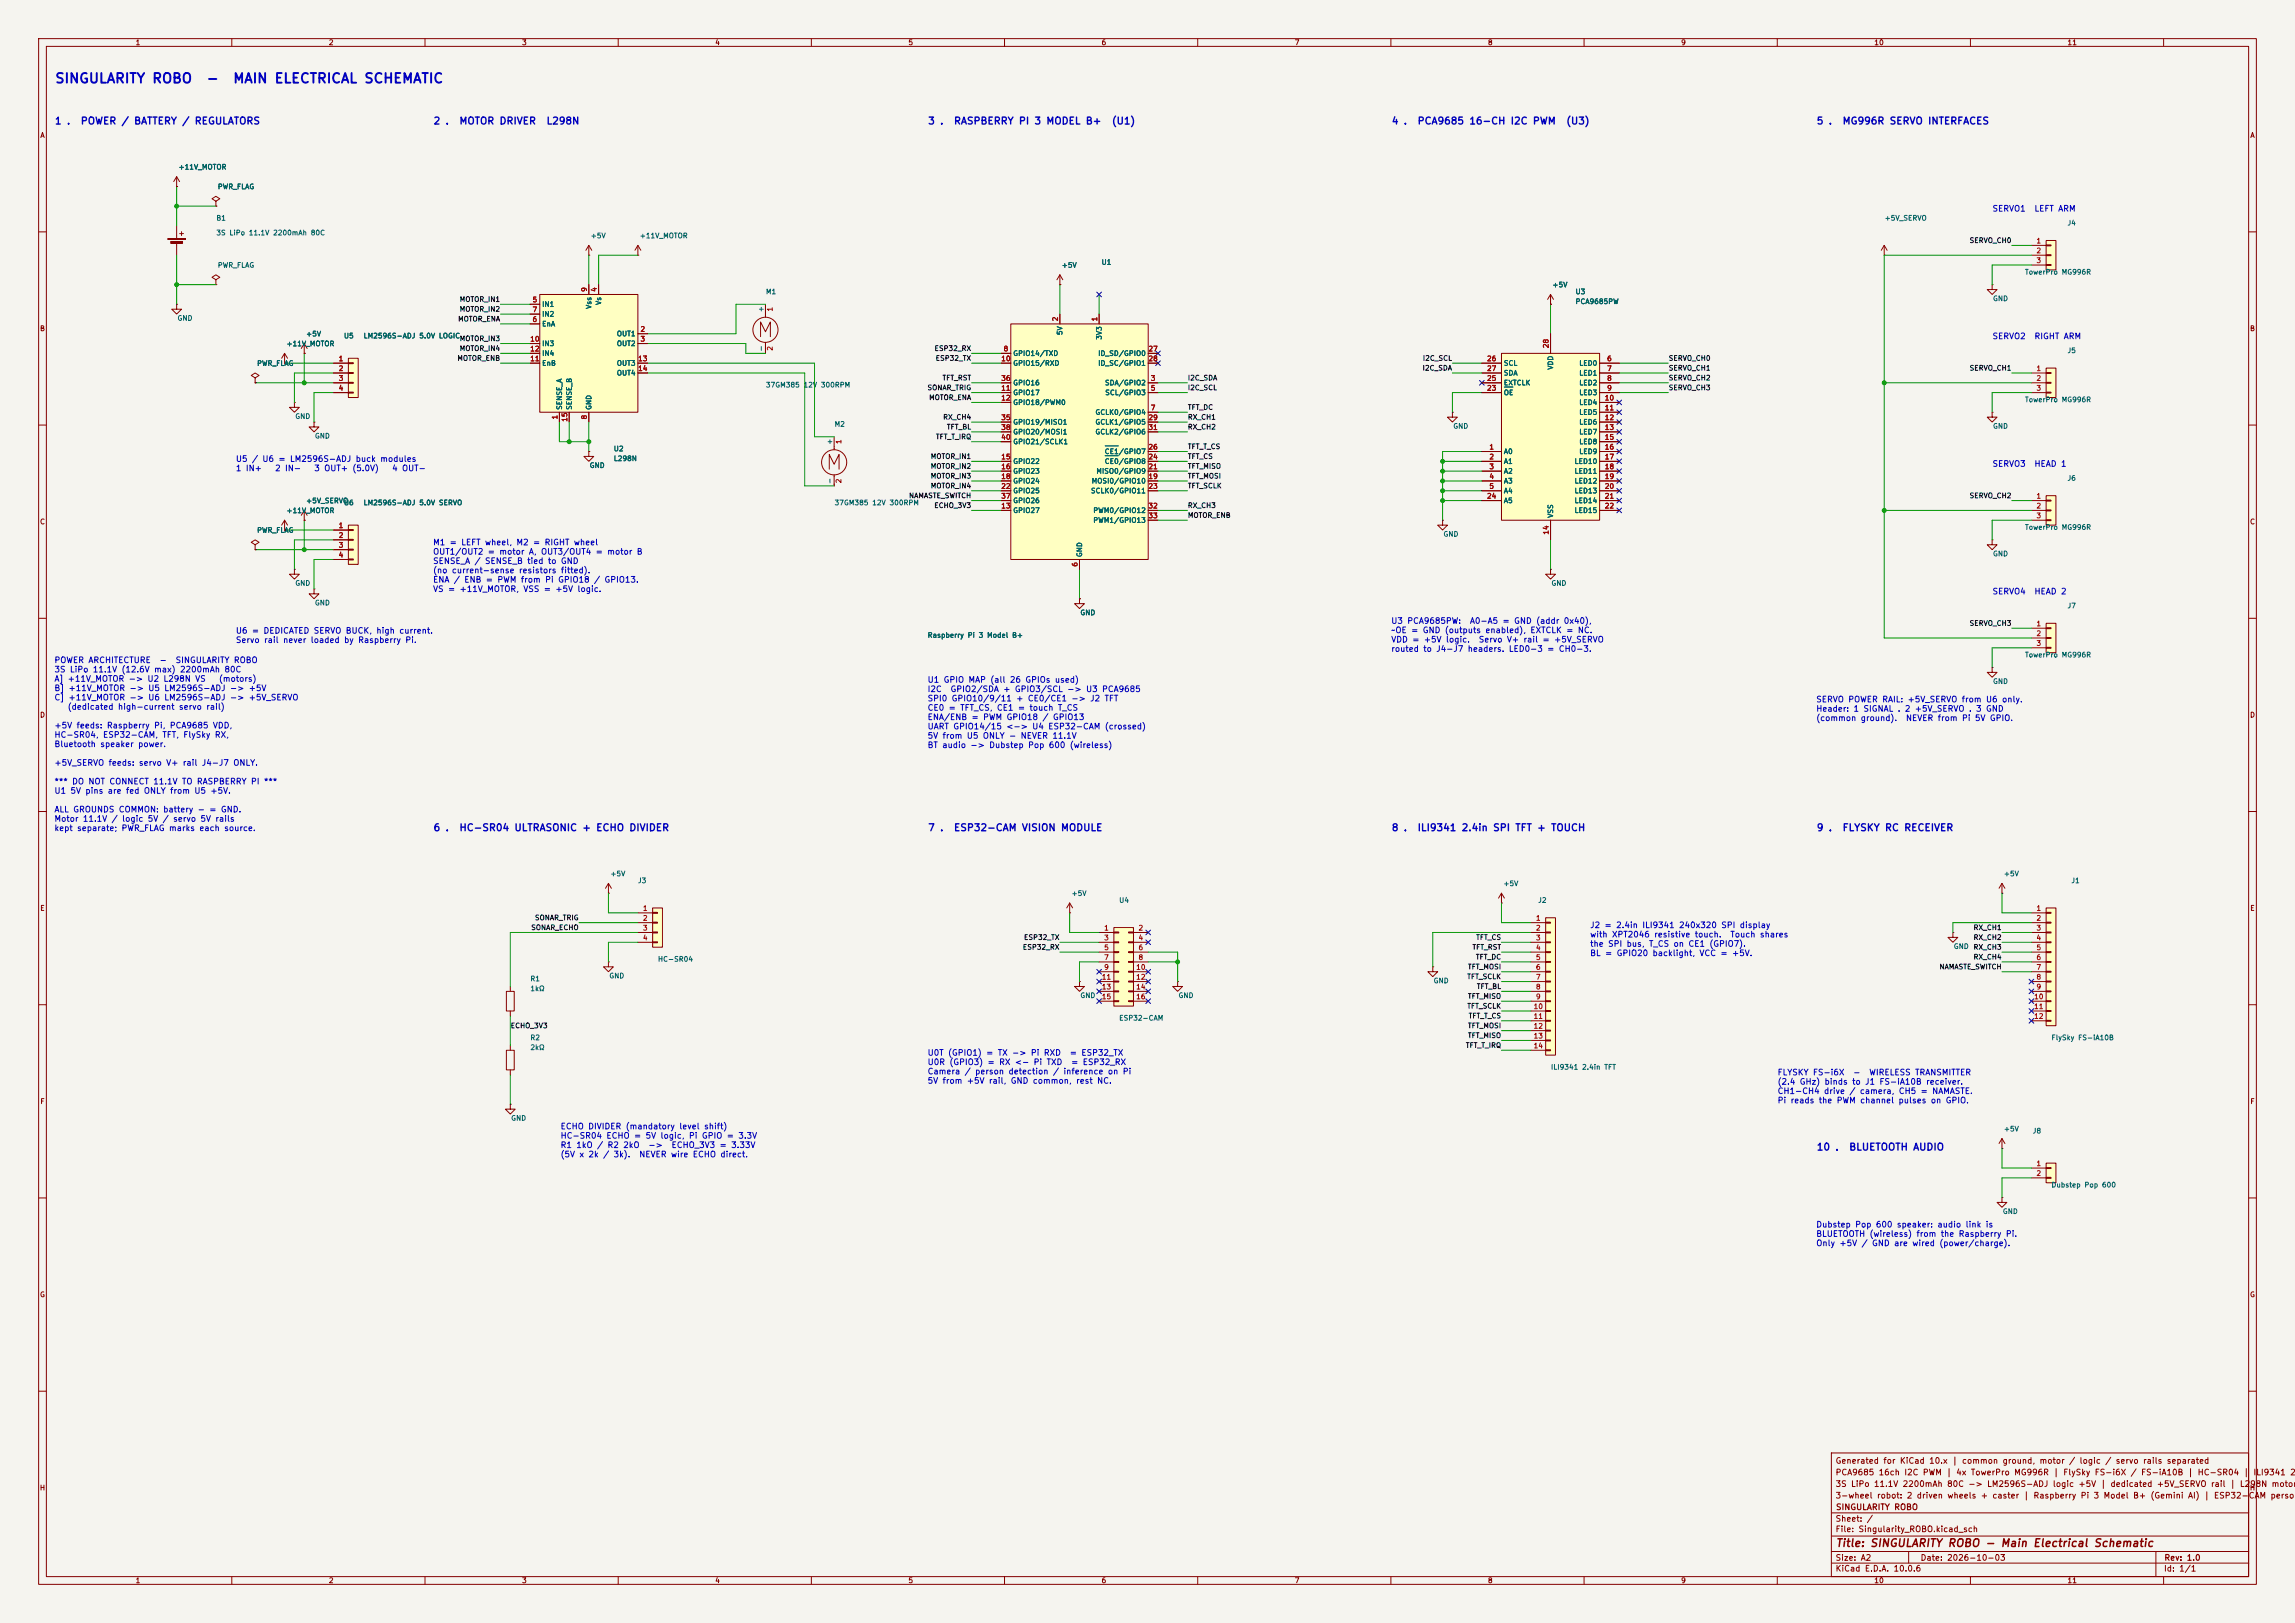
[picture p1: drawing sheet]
<svg xmlns="http://www.w3.org/2000/svg" width="594mm" height="420mm" viewBox="0 0 594 420" stroke-linecap="round" stroke-linejoin="round" font-family="sans-serif">
<defs><g id="words">
<g font-size="2.5" fill="#0000c2">
<text x="14.1" y="22.1">SINGULARITY ROBO</text>
<text x="53.2" y="22.1">-</text>
<text x="60.2" y="22.1">MAIN ELECTRICAL SCHEMATIC</text>
</g>
<text font-size="2" fill="#840000" x="475" y="400.8">Title: SINGULARITY ROBO - Main Electrical Schematic</text>
<g font-size="1.8" fill="#0000c2">
<text x="14.1" y="32.6">1 .</text>
<text x="20.7" y="32.6">POWER / BATTERY / REGULATORS</text>
<text x="112.1" y="32.6">2 .</text>
<text x="118.7" y="32.6">MOTOR DRIVER</text>
<text x="141.3" y="32.6">L298N</text>
<text x="240.1" y="32.6">3 .</text>
<text x="246.7" y="32.6">RASPBERRY PI 3 MODEL B+</text>
<text x="287.6" y="32.6">(U1)</text>
<text x="360.1" y="32.6">4 .</text>
<text x="366.7" y="32.6">PCA9685 16-CH I2C PWM</text>
<text x="405.2" y="32.6">(U3)</text>
<text x="470.1" y="32.6">5 .</text>
<text x="476.7" y="32.6">MG996R SERVO INTERFACES</text>
<text x="112.1" y="215.5">6 .</text>
<text x="118.7" y="215.5">HC-SR04 ULTRASONIC + ECHO DIVIDER</text>
<text x="240.1" y="215.5">7 .</text>
<text x="246.7" y="215.5">ESP32-CAM VISION MODULE</text>
<text x="360.1" y="215.5">8 .</text>
<text x="366.7" y="215.5">ILI9341 2.4in SPI TFT + TOUCH</text>
<text x="470.1" y="215.5">9 .</text>
<text x="476.7" y="215.5">FLYSKY RC RECEIVER</text>
<text x="470.1" y="298.2">10 .</text>
<text x="478.5" y="298.2">BLUETOOTH AUDIO</text>
</g>
<g font-size="1.5" fill="#0000c2">
<text x="515.6" y="55.1">SERVO1</text>
<text x="526.4" y="55.1">LEFT ARM</text>
<text x="515.6" y="88.1">SERVO2</text>
<text x="526.4" y="88.1">RIGHT ARM</text>
<text x="60.9" y="119.9">U5 / U6 = LM2596S-ADJ buck modules</text>
<text x="60.9" y="122.3">1 IN+</text>
<text x="71.1" y="122.3">2 IN-</text>
<text x="81.2" y="122.3">3 OUT+ (5.0V)</text>
<text x="101.3" y="122.3">4 OUT-</text>
<text x="515.6" y="121.1">SERVO3</text>
<text x="526.4" y="121.1">HEAD 1</text>
<text x="112" y="141.5">M1 = LEFT wheel, M2 = RIGHT wheel</text>
<text x="112" y="143.9">OUT1/OUT2 = motor A, OUT3/OUT4 = motor B</text>
<text x="112" y="146.3">SENSE_A / SENSE_B tied to GND</text>
<text x="112" y="148.7">(no current-sense resistors fitted).</text>
<text x="112" y="151.1">ENA / ENB = PWM from Pi GPIO18 / GPIO13.</text>
<text x="112" y="153.5">VS = +11V_MOTOR, VSS = +5V logic.</text>
<text x="515.6" y="154.2">SERVO4</text>
<text x="526.4" y="154.2">HEAD 2</text>
<text x="360" y="161.8">U3 PCA9685PW:</text>
<text x="380.3" y="161.8">A0-A5 = GND (addr 0x40),</text>
<text x="60.9" y="164.3">U6 = DEDICATED SERVO BUCK, high current.</text>
<text x="60.9" y="166.7">Servo rail never loaded by Raspberry Pi.</text>
<text x="360" y="164.2">~OE = GND (outputs enabled), EXTCLK = NC.</text>
<text x="360" y="166.6">VDD = +5V logic.</text>
<text x="382.6" y="166.6">Servo V+ rail = +5V_SERVO</text>
<text x="14" y="171.9">POWER ARCHITECTURE</text>
<text x="41.2" y="171.9">-</text>
<text x="45.3" y="171.9">SINGULARITY ROBO</text>
<text x="360" y="169">routed to J4-J7 headers. LED0-3 = CH0-3.</text>
<text x="14" y="174.4">3S LiPo 11.1V (12.6V max) 2200mAh 80C</text>
<text x="14" y="176.8">A] +11V_MOTOR -&gt; U2 L298N VS</text>
<text x="14" y="179.2">B] +11V_MOTOR -&gt; U5 LM2596S-ADJ -&gt; +5V</text>
<text x="56.5" y="176.8">(motors)</text>
<text x="240" y="177">U1 GPIO MAP (all 26 GPIOs used)</text>
<text x="240" y="179.4">I2C</text>
<text x="245.9" y="179.4">GPIO2/SDA + GPIO3/SCL -&gt; U3 PCA9685</text>
<text x="14" y="181.6">C] +11V_MOTOR -&gt; U6 LM2596S-ADJ -&gt; +5V_SERVO</text>
<text x="17.4" y="184">(dedicated high-current servo rail)</text>
<text x="240" y="181.9">SPI0 GPIO10/9/11 + CE0/CE1 -&gt; J2 TFT</text>
<text x="240" y="184.3">CE0 = TFT_CS, CE1 = touch T_CS</text>
<text x="470" y="182.1">SERVO POWER RAIL: +5V_SERVO from U6 only.</text>
<text x="470" y="184.5">Header: 1 SIGNAL . 2 +5V_SERVO . 3 GND</text>
<text x="14" y="188.9">+5V feeds: Raspberry Pi, PCA9685 VDD,</text>
<text x="14" y="191.3">HC-SR04, ESP32-CAM, TFT, FlySky RX,</text>
<text x="240" y="186.7">ENA/ENB = PWM GPIO18 / GPIO13</text>
<text x="240" y="189.1">UART GPIO14/15 &lt;-&gt; U4 ESP32-CAM (crossed)</text>
<text x="240" y="191.5">5V from U5 ONLY - NEVER 11.1V</text>
<text x="470" y="186.9">(common ground).</text>
<text x="493.2" y="186.9">NEVER from Pi 5V GPIO.</text>
<text x="14" y="193.7">Bluetooth speaker power.</text>
<text x="240" y="193.9">BT audio -&gt; Dubstep Pop 600 (wireless)</text>
<text x="14" y="198.5">+5V_SERVO feeds: servo V+ rail J4-J7 ONLY.</text>
<text x="14" y="203.3">*** DO NOT CONNECT 11.1V TO RASPBERRY PI ***</text>
<text x="14" y="205.8">U1 5V pins are fed ONLY from U5 +5V.</text>
<text x="14" y="210.6">ALL GROUNDS COMMON: battery - = GND.</text>
<text x="14" y="213">Motor 11.1V / logic 5V / servo 5V rails</text>
<text x="14" y="215.4">kept separate; PWR_FLAG marks each source.</text>
<text x="411.4" y="240.5">J2 = 2.4in ILI9341 240x320 SPI display</text>
<text x="411.4" y="242.9">with XPT2046 resistive touch.</text>
<text x="411.4" y="245.4">the SPI bus, T_CS on CE1 (GPIO7).</text>
<text x="447.7" y="242.9">Touch shares</text>
<text x="411.4" y="247.8">BL = GPIO20 backlight, VCC = +5V.</text>
<text x="240" y="273.5">U0T (GPIO1) = TX -&gt; Pi RXD</text>
<text x="240" y="276">U0R (GPIO3) = RX &lt;- Pi TXD</text>
<text x="276.7" y="273.5">= ESP32_TX</text>
<text x="277.1" y="276">= ESP32_RX</text>
<text x="240" y="278.4">Camera / person detection / inference on Pi</text>
<text x="240" y="280.8">5V from +5V rail, GND common, rest NC.</text>
<text x="460" y="278.6">FLYSKY FS-i6X</text>
<text x="460" y="281">(2.4 GHz) binds to J1 FS-iA10B receiver.</text>
<text x="479.5" y="278.6">-</text>
<text x="483.7" y="278.6">WIRELESS TRANSMITTER</text>
<text x="460" y="283.5">CH1-CH4 drive / camera, CH5 = NAMASTE.</text>
<text x="460" y="285.9">Pi reads the PWM channel pulses on GPIO.</text>
<text x="145" y="292.6">ECHO DIVIDER (mandatory level shift)</text>
<text x="145" y="295">HC-SR04 ECHO = 5V logic, Pi GPIO = 3.3V</text>
<text x="145" y="297.4">R1 1kO / R2 2kO</text>
<text x="145" y="299.8">(5V x 2k / 3k).</text>
<text x="165.3" y="299.8">NEVER wire ECHO direct.</text>
<text x="167.7" y="297.4">-&gt;</text>
<text x="173.7" y="297.4">ECHO_3V3 = 3.33V</text>
<text x="470" y="318">Dubstep Pop 600 speaker: audio link is</text>
<text x="470" y="320.4">BLUETOOTH (wireless) from the Raspberry Pi.</text>
<text x="470" y="322.8">Only +5V / GND are wired (power/charge).</text>
</g>
<g font-size="1.5" fill="#840000">
<text x="475" y="382.1">PCA9685 16ch I2C PWM | 4x TowerPro MG996R | FlySky FS-i6X / FS-iA10B | HC-SR04 |</text>
<text x="475" y="379.1">Generated for KiCad 10.x | common ground, motor / logic / servo rails separated</text>
<text x="583.1" y="382.1">ILI9341 2.4</text>
<text x="475" y="388.1">3-wheel robot: 2 driven wheels + caster | Raspberry Pi 3 Model B+ (Gemini AI) | ESP32-CAM person</text>
<text x="475" y="385.1">3S LiPo 11.1V 2200mAh 80C -&gt; LM2596S-ADJ logic +5V | dedicated +5V_SERVO rail | L298N motor</text>
<text x="475" y="394.1">Sheet: /</text>
<text x="475.1" y="391.1">SINGULARITY ROBO</text>
<text x="475" y="396.8">File: Singularity_ROBO.kicad_sch</text>
<text x="475" y="407">KiCad E.D.A. 10.0.6</text>
<text x="475" y="404.2">Size: A2</text>
<text x="497" y="404.2">Date: 2026-10-03</text>
<text x="560" y="407">Id: 1/1</text>
<text x="560.1" y="404.2">Rev: 1.0</text>
</g>
<g font-size="1.3" fill="#840000">
<text x="35" y="12">1</text>
<text x="85" y="12">2</text>
<text x="135" y="12">3</text>
<text x="185" y="12">4</text>
<text x="235" y="12">5</text>
<text x="285" y="12">6</text>
<text x="335" y="12">7</text>
<text x="385" y="12">8</text>
<text x="435" y="12">9</text>
<text x="485" y="12">10</text>
<text x="535" y="12">11</text>
<text x="10.3" y="36">A</text>
<text x="582.3" y="36">A</text>
<text x="10.2" y="86">B</text>
<text x="582.2" y="86">B</text>
<text x="10.2" y="136">C</text>
<text x="582.2" y="136">C</text>
<text x="10.2" y="186">D</text>
<text x="582.2" y="186">D</text>
<text x="10.3" y="236">E</text>
<text x="582.3" y="236">E</text>
<text x="10.3" y="286">F</text>
<text x="582.3" y="286">F</text>
<text x="10.2" y="336">G</text>
<text x="582.2" y="336">G</text>
<text x="10.2" y="386">H</text>
<text x="582.2" y="386">H</text>
<text x="35" y="410">1</text>
<text x="85" y="410">2</text>
<text x="135" y="410">3</text>
<text x="185" y="410">4</text>
<text x="235" y="410">5</text>
<text x="285" y="410">6</text>
<text x="335" y="410">7</text>
<text x="385" y="410">8</text>
<text x="435" y="410">9</text>
<text x="485" y="410">10</text>
<text x="535" y="410">11</text>
</g>
<g font-size="1.3" fill="#006464">
<text x="46.1" y="44.2">+11V_MOTOR</text>
<text x="56.2" y="49.3">PWR_FLAG</text>
<text x="55.9" y="57.4">B1</text>
<text x="487.7" y="57.4">+5V_SERVO</text>
<text x="535" y="58.7">J4</text>
<text x="55.9" y="61.2">3S LiPo 11.1V 2200mAh 80C</text>
<text x="152.8" y="62">+5V</text>
<text x="165.5" y="62">+11V_MOTOR</text>
<text x="56.2" y="69.6">PWR_FLAG</text>
<text x="274.7" y="69.6">+5V</text>
<text x="285" y="68.8">U1</text>
<text x="524" y="71.4">TowerPro MG996R</text>
<text x="198.1" y="76.4">M1</text>
<text x="401.7" y="74.7">+5V</text>
<text x="407.7" y="76.4">U3</text>
<text x="45.8" y="83.3">GND</text>
<text x="140.2" y="79.7">IN1</text>
<text x="140.2" y="82.2">IN2</text>
<text x="153.4" y="80.1" transform="rotate(-90 153.4 80.1)">Vss</text>
<text x="155.9" y="79.1" transform="rotate(-90 155.9 79.1)">Vs</text>
<text x="197.9" y="80.9" transform="rotate(-90 197.9 80.9)">+</text>
<text x="407.7" y="79">PCA9685PW</text>
<text x="515.7" y="78.2">GND</text>
<text x="74" y="89.9">+11V_MOTOR</text>
<text x="79.1" y="87.4">+5V</text>
<text x="88.9" y="87.9">U5</text>
<text x="94" y="87.9">LM2596S-ADJ 5.0V LOGIC</text>
<text x="140.2" y="84.8">EnA</text>
<text x="140.2" y="89.9">IN3</text>
<text x="159.5" y="87.3">OUT1</text>
<text x="159.5" y="89.9">OUT2</text>
<text x="275.3" y="86.9" transform="rotate(-90 275.3 86.9)">5V</text>
<text x="285.4" y="88.1" transform="rotate(-90 285.4 88.1)">3V3</text>
<text x="66.4" y="95">PWR_FLAG</text>
<text x="140.2" y="94.9">EnB</text>
<text x="140.2" y="92.4">IN4</text>
<text x="159.5" y="94.9">OUT3</text>
<text x="197.9" y="91.1" transform="rotate(-90 197.9 91.1)">-</text>
<text x="262.1" y="92.4">GPIO14/TXD</text>
<text x="262.1" y="94.9">GPIO15/RXD</text>
<text x="284.1" y="92.4">ID_SD/GPIO0</text>
<text x="284.1" y="94.9">ID_SC/GPIO1</text>
<text x="389.1" y="94.9">SCL</text>
<text x="402.3" y="95.8" transform="rotate(-90 402.3 95.8)">VDD</text>
<text x="408.6" y="94.9">LED0</text>
<text x="535" y="91.7">J5</text>
<text x="159.5" y="97.5">OUT4</text>
<text x="198.1" y="100.6">37GM385 12V 300RPM</text>
<text x="262.1" y="100">GPIO16</text>
<text x="285.9" y="100">SDA/GPIO2</text>
<text x="389.1" y="100">EXTCLK</text>
<text x="389.1" y="97.5">SDA</text>
<text x="408.6" y="97.5">LED1</text>
<text x="408.6" y="100">LED2</text>
<text x="145.7" y="106.2" transform="rotate(-90 145.7 106.2)">SENSE_A</text>
<text x="148.3" y="106.2" transform="rotate(-90 148.3 106.2)">SENSE_B</text>
<text x="153.4" y="106.2" transform="rotate(-90 153.4 106.2)">GND</text>
<text x="262.1" y="102.6">GPIO17</text>
<text x="262.1" y="105.1">GPIO18/PWM0</text>
<text x="283.4" y="107.6">GCLK0/GPIO4</text>
<text x="285.9" y="102.6">SCL/GPIO3</text>
<text x="389.1" y="102.6">OE</text>
<text x="408.6" y="102.6">LED3</text>
<text x="408.6" y="105.1">LED4</text>
<text x="408.6" y="107.6">LED5</text>
<text x="524" y="104.4">TowerPro MG996R</text>
<text x="76.3" y="108.7">GND</text>
<text x="81.4" y="113.8">GND</text>
<text x="215.9" y="110.7">M2</text>
<text x="262.1" y="110.2">GPIO19/MISO1</text>
<text x="262.1" y="112.7">GPIO20/MOSI1</text>
<text x="283.4" y="110.2">GCLK1/GPIO5</text>
<text x="283.4" y="112.7">GCLK2/GPIO6</text>
<text x="376" y="111.2">GND</text>
<text x="408.6" y="110.2">LED6</text>
<text x="408.6" y="112.7">LED7</text>
<text x="515.7" y="111.2">GND</text>
<text x="158.7" y="117.1">U2</text>
<text x="158.7" y="119.6">L298N</text>
<text x="215.7" y="115.2" transform="rotate(-90 215.7 115.2)">+</text>
<text x="262.1" y="115.3">GPIO21/SCLK1</text>
<text x="285.8" y="117.8">CE1/GPIO7</text>
<text x="389.1" y="117.8">A0</text>
<text x="408.6" y="115.3">LED8</text>
<text x="408.6" y="117.8">LED9</text>
<text x="152.5" y="121.4">GND</text>
<text x="215.7" y="125.4" transform="rotate(-90 215.7 125.4)">-</text>
<text x="262.1" y="120.3">GPIO22</text>
<text x="262.1" y="122.9">GPIO23</text>
<text x="262.1" y="125.4">GPIO24</text>
<text x="282.4" y="125.4">MOSI0/GPIO10</text>
<text x="283.6" y="122.9">MISO0/GPIO9</text>
<text x="285.8" y="120.3">CE0/GPIO8</text>
<text x="389.1" y="120.3">A1</text>
<text x="389.1" y="122.9">A2</text>
<text x="389.1" y="125.4">A3</text>
<text x="407.4" y="120.3">LED10</text>
<text x="407.4" y="122.9">LED11</text>
<text x="407.4" y="125.4">LED12</text>
<text x="535" y="124.7">J6</text>
<text x="79.1" y="130.5">+5V_SERVO</text>
<text x="88.9" y="131">U6</text>
<text x="94" y="131">LM2596S-ADJ 5.0V SERVO</text>
<text x="215.9" y="131">37GM385 12V 300RPM</text>
<text x="262.1" y="128">GPIO25</text>
<text x="262.1" y="130.5">GPIO26</text>
<text x="282.2" y="128">SCLK0/GPIO11</text>
<text x="389.1" y="128">A4</text>
<text x="389.1" y="130.5">A5</text>
<text x="407.4" y="128">LED13</text>
<text x="407.4" y="130.5">LED14</text>
<text x="74" y="133.1">+11V_MOTOR</text>
<text x="262.1" y="133">GPIO27</text>
<text x="282.8" y="133">PWM0/GPIO12</text>
<text x="282.8" y="135.6">PWM1/GPIO13</text>
<text x="402.3" y="134.1" transform="rotate(-90 402.3 134.1)">VSS</text>
<text x="407.4" y="133">LED15</text>
<text x="524" y="137.4">TowerPro MG996R</text>
<text x="66.4" y="138.2">PWR_FLAG</text>
<text x="373.5" y="139.2">GND</text>
<text x="280.4" y="144.3" transform="rotate(-90 280.4 144.3)">GND</text>
<text x="515.7" y="144.3">GND</text>
<text x="76.3" y="151.9">GND</text>
<text x="401.4" y="151.9">GND</text>
<text x="81.4" y="157">GND</text>
<text x="279.5" y="159.5">GND</text>
<text x="535" y="157.7">J7</text>
<text x="240" y="165.3">Raspberry Pi 3 Model B+</text>
<text x="524" y="170.4">TowerPro MG996R</text>
<text x="515.7" y="177.3">GND</text>
<text x="157.8" y="227.1">+5V</text>
<text x="518.5" y="227.1">+5V</text>
<text x="165" y="228.8">J3</text>
<text x="277.2" y="232.1">+5V</text>
<text x="289.5" y="233.9">U4</text>
<text x="389" y="229.6">+5V</text>
<text x="398" y="233.9">J2</text>
<text x="536" y="228.8">J1</text>
<text x="505.6" y="245.9">GND</text>
<text x="170.2" y="249.2">HC-SR04</text>
<text x="137.1" y="254.2">R1</text>
<text x="137.1" y="256.8">1kΩ</text>
<text x="157.6" y="253.5">GND</text>
<text x="370.9" y="254.7">GND</text>
<text x="279.5" y="258.6">GND</text>
<text x="304.9" y="258.6">GND</text>
<text x="137.1" y="269.5">R2</text>
<text x="289.5" y="264.4">ESP32-CAM</text>
<text x="530.8" y="269.5">FlySky FS-iA10B</text>
<text x="137.1" y="272">2kΩ</text>
<text x="401.3" y="277.1">ILI9341 2.4in TFT</text>
<text x="132.2" y="290.3">GND</text>
<text x="518.5" y="293.1">+5V</text>
<text x="526" y="293.6">J8</text>
<text x="530.8" y="307.6">Dubstep Pop 600</text>
<text x="518.3" y="314.4">GND</text>
</g>
<g font-size="1.3" fill="#0f0f0f">
<text x="509.6" y="63.2">SERVO_CH0</text>
<text x="118.4" y="83.5">MOTOR_ENA</text>
<text x="118.9" y="81">MOTOR_IN2</text>
<text x="118.9" y="78.4">MOTOR_IN1</text>
<text x="118.9" y="88.6">MOTOR_IN3</text>
<text x="118.2" y="93.7">MOTOR_ENB</text>
<text x="118.9" y="91.1">MOTOR_IN4</text>
<text x="241.7" y="91.1">ESP32_RX</text>
<text x="242" y="93.7">ESP32_TX</text>
<text x="368.1" y="93.7">I2C_SCL</text>
<text x="431.8" y="93.7">SERVO_CH0</text>
<text x="239.9" y="101.3">SONAR_TRIG</text>
<text x="243.8" y="98.7">TFT_RST</text>
<text x="307.3" y="101.3">I2C_SCL</text>
<text x="307.3" y="98.7">I2C_SDA</text>
<text x="368.1" y="96.2">I2C_SDA</text>
<text x="431.8" y="98.7">SERVO_CH2</text>
<text x="431.8" y="96.2">SERVO_CH1</text>
<text x="431.8" y="101.3">SERVO_CH3</text>
<text x="509.6" y="96.2">SERVO_CH1</text>
<text x="240.3" y="103.8">MOTOR_ENA</text>
<text x="307.3" y="106.4">TFT_DC</text>
<text x="242.1" y="114">TFT_T_IRQ</text>
<text x="244" y="108.9">RX_CH4</text>
<text x="244.9" y="111.4">TFT_BL</text>
<text x="307.3" y="108.9">RX_CH1</text>
<text x="307.3" y="111.4">RX_CH2</text>
<text x="240.8" y="119.1">MOTOR_IN1</text>
<text x="307.3" y="119.1">TFT_CS</text>
<text x="307.3" y="116.5">TFT_T_CS</text>
<text x="240.8" y="124.1">MOTOR_IN3</text>
<text x="240.8" y="121.6">MOTOR_IN2</text>
<text x="307.3" y="124.1">TFT_MOSI</text>
<text x="307.3" y="121.6">TFT_MISO</text>
<text x="235.1" y="129.2">NAMASTE_SWITCH</text>
<text x="240.8" y="126.7">MOTOR_IN4</text>
<text x="241.7" y="131.8">ECHO_3V3</text>
<text x="307.3" y="126.7">TFT_SCLK</text>
<text x="307.3" y="131.8">RX_CH3</text>
<text x="509.6" y="129.2">SERVO_CH2</text>
<text x="307.3" y="134.3">MOTOR_ENB</text>
<text x="509.6" y="162.2">SERVO_CH3</text>
<text x="138.3" y="238.4">SONAR_TRIG</text>
<text x="137.4" y="241">SONAR_ECHO</text>
<text x="264.9" y="243.5">ESP32_TX</text>
<text x="381.9" y="243.5">TFT_CS</text>
<text x="510.7" y="243.5">RX_CH2</text>
<text x="510.7" y="241">RX_CH1</text>
<text x="264.6" y="246.1">ESP32_RX</text>
<text x="379.8" y="251.1">TFT_MOSI</text>
<text x="381" y="246.1">TFT_RST</text>
<text x="381.9" y="248.6">TFT_DC</text>
<text x="501.8" y="251.1">NAMASTE_SWITCH</text>
<text x="510.7" y="246.1">RX_CH3</text>
<text x="510.7" y="248.6">RX_CH4</text>
<text x="379.6" y="253.7">TFT_SCLK</text>
<text x="382.1" y="256.2">TFT_BL</text>
<text x="379.6" y="261.3">TFT_SCLK</text>
<text x="379.8" y="258.8">TFT_MISO</text>
<text x="380" y="263.8">TFT_T_CS</text>
<text x="132.1" y="266.4">ECHO_3V3</text>
<text x="379.8" y="268.9">TFT_MISO</text>
<text x="379.8" y="266.4">TFT_MOSI</text>
<text x="379.3" y="271.5">TFT_T_IRQ</text>
</g>
<g font-size="1.3" fill="#a90000">
<text x="527" y="63.3">1</text>
<text x="527" y="65.8">2</text>
<text x="527" y="68.4">3</text>
<text x="152.2" y="75.7" transform="rotate(-90 152.2 75.7)">9</text>
<text x="154.7" y="75.7" transform="rotate(-90 154.7 75.7)">4</text>
<text x="137.7" y="78.5">5</text>
<text x="137.7" y="83.6">6</text>
<text x="137.7" y="81.1">7</text>
<text x="200.3" y="80.7" transform="rotate(-90 200.3 80.7)">1</text>
<text x="274.1" y="83.3" transform="rotate(-90 274.1 83.3)">2</text>
<text x="284.3" y="83.3" transform="rotate(-90 284.3 83.3)">1</text>
<text x="137.1" y="88.7">10</text>
<text x="165.6" y="86.1">2</text>
<text x="165.6" y="88.7">3</text>
<text x="87.5" y="93.8">1</text>
<text x="137.1" y="93.8">11</text>
<text x="137.1" y="91.2">12</text>
<text x="165" y="93.8">13</text>
<text x="200.3" y="90.9" transform="rotate(-90 200.3 90.9)">2</text>
<text x="259" y="93.8">10</text>
<text x="259.6" y="91.2">8</text>
<text x="297.1" y="91.2">27</text>
<text x="297.1" y="93.8">28</text>
<text x="384.7" y="93.8">26</text>
<text x="401.1" y="90.2" transform="rotate(-90 401.1 90.2)">28</text>
<text x="415.8" y="93.8">6</text>
<text x="87.5" y="96.3">2</text>
<text x="87.5" y="98.8">3</text>
<text x="87.5" y="101.4">4</text>
<text x="165" y="96.3">14</text>
<text x="259" y="101.4">11</text>
<text x="259" y="98.8">36</text>
<text x="297.7" y="98.8">3</text>
<text x="297.7" y="101.4">5</text>
<text x="384.7" y="101.4">23</text>
<text x="384.7" y="98.8">25</text>
<text x="384.7" y="96.3">27</text>
<text x="415.8" y="96.3">7</text>
<text x="415.8" y="98.8">8</text>
<text x="415.8" y="101.4">9</text>
<text x="527" y="96.3">1</text>
<text x="527" y="98.8">2</text>
<text x="527" y="101.4">3</text>
<text x="259" y="103.9">12</text>
<text x="297.7" y="106.5">7</text>
<text x="415.2" y="103.9">10</text>
<text x="415.2" y="106.5">11</text>
<text x="144.6" y="108.7" transform="rotate(-90 144.6 108.7)">1</text>
<text x="147.1" y="109.3" transform="rotate(-90 147.1 109.3)">15</text>
<text x="152.2" y="108.7" transform="rotate(-90 152.2 108.7)">8</text>
<text x="259" y="109">35</text>
<text x="259" y="111.5">38</text>
<text x="297.1" y="109">29</text>
<text x="297.1" y="111.5">31</text>
<text x="415.2" y="109">12</text>
<text x="415.2" y="111.5">13</text>
<text x="218" y="115" transform="rotate(-90 218 115)">1</text>
<text x="259" y="119.2">15</text>
<text x="259" y="114.1">40</text>
<text x="297.1" y="119.2">24</text>
<text x="297.1" y="116.6">26</text>
<text x="385.3" y="116.6">1</text>
<text x="385.3" y="119.2">2</text>
<text x="415.2" y="114.1">15</text>
<text x="415.2" y="116.6">16</text>
<text x="415.2" y="119.2">17</text>
<text x="218" y="125.2" transform="rotate(-90 218 125.2)">2</text>
<text x="259" y="121.7">16</text>
<text x="259" y="124.2">18</text>
<text x="297.1" y="124.2">19</text>
<text x="297.1" y="121.7">21</text>
<text x="385.3" y="121.7">3</text>
<text x="385.3" y="124.2">4</text>
<text x="415.2" y="121.7">18</text>
<text x="415.2" y="124.2">19</text>
<text x="259" y="131.9">13</text>
<text x="259" y="126.8">22</text>
<text x="259" y="129.3">37</text>
<text x="297.1" y="126.8">23</text>
<text x="297.1" y="131.9">32</text>
<text x="384.7" y="129.3">24</text>
<text x="385.3" y="126.8">5</text>
<text x="415.2" y="126.8">20</text>
<text x="415.2" y="129.3">21</text>
<text x="415.2" y="131.9">22</text>
<text x="527" y="129.3">1</text>
<text x="527" y="131.9">2</text>
<text x="87.5" y="136.9">1</text>
<text x="297.1" y="134.4">33</text>
<text x="527" y="134.4">3</text>
<text x="87.5" y="139.5">2</text>
<text x="87.5" y="142">3</text>
<text x="401.1" y="138.5" transform="rotate(-90 401.1 138.5)">14</text>
<text x="87.5" y="144.6">4</text>
<text x="279.2" y="146.8" transform="rotate(-90 279.2 146.8)">6</text>
<text x="527" y="162.3">1</text>
<text x="527" y="164.9">2</text>
<text x="527" y="167.4">3</text>
<text x="166.3" y="236">1</text>
<text x="166.3" y="238.5">2</text>
<text x="397.4" y="238.5">1</text>
<text x="527" y="236">1</text>
<text x="527" y="238.5">2</text>
<text x="166.3" y="241.1">3</text>
<text x="166.3" y="243.6">4</text>
<text x="285.7" y="241.1">1</text>
<text x="285.7" y="243.6">3</text>
<text x="294.5" y="241.1">2</text>
<text x="294.5" y="243.6">4</text>
<text x="397.4" y="241.1">2</text>
<text x="397.4" y="243.6">3</text>
<text x="527" y="241.1">3</text>
<text x="527" y="243.6">4</text>
<text x="285.7" y="246.2">5</text>
<text x="285.7" y="248.7">7</text>
<text x="285.7" y="251.2">9</text>
<text x="293.9" y="251.2">10</text>
<text x="294.5" y="246.2">6</text>
<text x="294.5" y="248.7">8</text>
<text x="397.4" y="246.2">4</text>
<text x="397.4" y="248.7">5</text>
<text x="397.4" y="251.2">6</text>
<text x="527" y="246.2">5</text>
<text x="527" y="248.7">6</text>
<text x="527" y="251.2">7</text>
<text x="285" y="253.8">11</text>
<text x="285" y="256.3">13</text>
<text x="293.9" y="253.8">12</text>
<text x="293.9" y="256.3">14</text>
<text x="397.4" y="253.8">7</text>
<text x="397.4" y="256.3">8</text>
<text x="527" y="253.8">8</text>
<text x="527" y="256.3">9</text>
<text x="285" y="258.9">15</text>
<text x="293.9" y="258.9">16</text>
<text x="396.8" y="261.4">10</text>
<text x="396.8" y="263.9">11</text>
<text x="397.4" y="258.9">9</text>
<text x="526.3" y="258.9">10</text>
<text x="526.3" y="261.4">11</text>
<text x="526.3" y="263.9">12</text>
<text x="396.8" y="266.5">12</text>
<text x="396.8" y="269">13</text>
<text x="396.8" y="271.6">14</text>
<text x="527" y="302">1</text>
<text x="527" y="304.6">2</text>
</g>
</g></defs>
<path d="M0 0h594v420h-594z" fill="#f5f4ef" stroke="#f5f4ef" stroke-width=".26"/>
<g fill="none" stroke="#840000" stroke-width=".26">
<path d="M10 10h574v400h-574zM12 12h570v396h-570zM60 10v2M110 10v2M160 10v2M210 10v2M260 10v2M310 10v2M360 10v2M410 10v2M460 10v2M510 10v2"/>
<path d="M560 10v2M10 60h2M582 60h2M66 97.8l1.1-.6-1.1-.7-1 .7 1 .6v1.3M66 99.1h.1M10 110h2M582 110h2M10 160h2M582 160h2M10 210h2M582 210h2M10 260h2"/>
<path d="M582 260h2M10 310h2M582 310h2M10 360h2M474 376h108v32h-108zM582 360h2M474 397.5h108M474 391.5h108M60 408v2M110 408v2M160 408v2M210 408v2"/>
<path d="M260 408v2M310 408v2M360 408v2M410 408v2M460 408v2M474 404.5h108M474 401.5h108M494 401.5v3M510 408v2M558 401.5v6.5M560 408v2"/>
</g>
<path d="M529.6 161.3h2.5v7.6h-2.5z" fill="#ffffc2"/>
<g fill="none" stroke="#840000" stroke-width=".26">
<path d="M515.6 73.7v1.2h1.3l-1.3 1.3-1.3-1.3h1.3M515.6 73.7h.1M515.6 106.7v1.3h1.3l-1.3 1.2-1.3-1.2h1.3M515.6 106.7h.1M515.6 139.7v1.3h1.3l-1.3 1.2-1.3-1.2h1.3M515.6 139.7h.1M525.8 162.6h3.8M525.8 165.1h3.8M525.8 167.6h3.8M529.6 161.3h2.5v7.6h-2.5zM529.6 162.4h1.3v.3h-1.3zM529.6 165h1.3v.2h-1.3z"/>
<path d="M529.6 167.5h1.3v.3h-1.3z"/>
</g>
<path d="M529.6 128.3h2.5v7.6h-2.5z" fill="#ffffc2"/>
<path d="M525.8 129.5h3.8M525.8 132.1h3.8M525.8 134.6h3.8M529.6 128.3h2.5v7.6h-2.5zM529.6 129.4h1.3v.3h-1.3zM529.6 132h1.3v.2h-1.3zM529.6 134.5h1.3v.2h-1.3z" fill="none" stroke="#840000" stroke-width=".26"/>
<path d="M90.2 92.7h2.5v10.2h-2.5z" fill="#ffffc2"/>
<g fill="none" stroke="#840000" stroke-width=".26">
<path d="M401.3 78.7h.1M401.3 76.2l-.7 1.3M401.3 76.2l.8 1.3M401.3 76.2v2.5M73.7 94h.1M73.7 91.4l-.8 1.3M73.7 91.4l.7 1.3M73.7 91.4v2.6M78.7 91.4h.1M78.7 88.9l-.7 1.3M78.7 88.9l.8 1.3M78.7 88.9v2.5"/>
<path d="M86.4 94h3.8M86.4 96.5h3.8M86.4 99.1h3.8M90.2 92.7h2.5v10.2h-2.5zM90.2 93.9h1.2v.2h-1.2zM90.2 96.4h1.2v.2h-1.2zM90.2 98.9h1.2v.3h-1.2zM86.4 101.6h3.8M90.2 101.5h1.2v.2h-1.2z"/>
</g>
<path d="M388.6 91.4h25.4v43.2h-25.4z" fill="#ffffc2"/>
<g fill="none" stroke="#840000" stroke-width=".26">
<path d="M383.5 94h5.1M383.5 96.5h5.1M383.5 99.1h5.1M388.6 91.4h25.4v43.2h-25.4zM401.3 86.4v5M414 94h5.1M414 96.5h5.1M414 99.1h5.1M383.5 116.8h5.1M383.5 119.4h5.1M383.5 101.6h5.1M414 116.8h5.1"/>
<path d="M414 119.4h5.1M414 101.6h5.1M414 104.1h5.1M414 106.7h5.1M414 109.2h5.1M414 111.8h5.1M414 114.3h5.1M383.5 121.9h5.1M383.5 124.5h5.1M383.5 127h5.1M383.5 129.5h5.1M401.3 134.6v5.1"/>
<path d="M414 121.9h5.1M414 124.5h5.1M414 127h5.1M414 129.5h5.1M414 132.1h5.1"/>
</g>
<path d="M389.4 100.2h2.2" fill="none" stroke="#006464" stroke-width=".26"/>
<path d="M529.6 95.3h2.5v7.6h-2.5z" fill="#ffffc2"/>
<g fill="none" stroke="#840000" stroke-width=".26">
<path d="M45.7 48.3h.1M45.7 45.7l-.7 1.3M45.7 45.7l.8 1.3M45.7 45.7v2.6M45.7 58.4v3.3M47 59.9v1.1M55.9 52.1l1-.7-1-.6-1 .6 1 .7v1.2M55.9 53.3h.1M45.7 78.7v1.3h1.3l-1.3 1.3-1.3-1.3h1.3M45.7 78.7h.1M45.7 62.7v3.3M46.5 60.5h1"/>
<path d="M55.9 72.4l1-.6-1-.7-1 .7 1 .6v1.3M55.9 73.7h.1M525.8 96.5h3.8M525.8 99.1h3.8M529.6 95.3h2.5v7.6h-2.5zM529.6 96.4h1.3v.2h-1.3zM529.6 98.9h1.3v.3h-1.3zM152.4 116.8v1.3h1.3l-1.3 1.3-1.3-1.3h1.3M152.4 116.8h.1M375.9 106.7v1.3h1.3l-1.3 1.2-1.3-1.2h1.3M375.9 106.7h.1M525.8 101.6h3.8"/>
<path d="M529.6 101.5h1.3v.2h-1.3zM73.7 137.2h.1M73.7 134.6l-.8 1.3M73.7 134.6l.7 1.3M73.7 134.6v2.6M373.4 134.6v1.3h1.2l-1.2 1.3-1.3-1.3h1.3M373.4 134.6h.1M401.3 147.3v1.3h1.3l-1.3 1.3-1.3-1.3h1.3M401.3 147.3h.1M515.6 172.7v1.3h1.3l-1.3 1.3-1.3-1.3h1.3M515.6 172.7h.1M370.8 250.2v1.3h1.3l-1.3 1.2-1.2-1.2h1.2"/>
<path d="M370.8 250.2h.1"/>
</g>
<g fill="#840000" stroke="#840000" stroke-width=".26">
<path d="M43.4 61.7h4.6v.3h-4.6z"/>
<path d="M44.2 62.5h3v.5h-3z"/>
</g>
<path d="M139.7 76.2h25.4v30.5h-25.4z" fill="#ffffc2"/>
<g fill="none" stroke="#840000" stroke-width=".26">
<path d="M137.2 78.7h2.5M139.7 76.2h25.4v30.5h-25.4zM152.4 66h.1M152.4 63.5v2.5M152.4 73.7v2.5M152.4 63.5l-.8 1.3M152.4 63.5l.8 1.3M154.9 73.7v2.5M165.1 66h.1M165.1 63.5l-.8 1.3M165.1 63.5l.8 1.3M165.1 63.5v2.5"/>
<path d="M198.1 78.7v3.4M137.2 88.9h2.5M137.2 83.8h2.5M137.2 81.3h2.5M137.2 94h2.5M137.2 91.4h2.5M165.1 86.4h2.5M165.1 88.9h2.5M165.1 94h2.5M165.1 96.5h2.5M196.8 87.1v-3.8l1.3 2.6 1.3-2.6v3.8M198.1 88.6v2.8"/>
<path d="M144.8 106.7v2.5M147.3 106.7v2.5M152.4 106.7v2.5M215.9 113v3.4M214.6 121.4v-3.8l1.3 2.5 1.3-2.5v3.8M215.9 122.9v2.8"/>
<circle cx="198.1" cy="85.3" r="3.3"/>
<circle cx="215.9" cy="119.6" r="3.3"/>
</g>
<path d="M288.3 240h5.1v20.4h-5.1z" fill="#ffffc2"/>
<g fill="none" stroke="#840000" stroke-width=".26">
<path d="M76.2 104.1v1.3h1.3l-1.3 1.3-1.3-1.3h1.3M76.2 104.1h.1M81.3 109.2v1.3h1.2l-1.2 1.3-1.3-1.3h1.3M81.3 109.2h.1M66 141l1.1-.7-1.1-.6-1 .6 1 .7v1.2M66 142.2h.1M276.9 236.2h.1M276.9 233.7l-.8 1.3M276.9 233.7l.7 1.3M276.9 233.7v2.5M284.5 241.3h3.8M284.5 243.8h3.8"/>
<path d="M284.5 246.4h3.8M284.5 248.9h3.8M284.5 251.5h3.8M284.5 254h3.8M284.5 256.5h3.8M284.5 259.1h3.8M288.3 240h5.1v20.4h-5.1zM288.3 241.2h1.3v.2h-1.3zM288.3 243.7h1.3v.3h-1.3zM288.3 246.3h1.3v.2h-1.3zM288.3 248.8h1.3v.2h-1.3zM288.3 251.3h1.3v.3h-1.3z"/>
<path d="M288.3 253.9h1.3v.2h-1.3zM288.3 256.4h1.3v.3h-1.3zM288.3 259h1.3v.2h-1.3zM292.1 241.2h1.3v.2h-1.3zM292.1 243.7h1.3v.3h-1.3zM292.1 246.3h1.3v.2h-1.3zM292.1 248.8h1.3v.2h-1.3zM292.1 251.3h1.3v.3h-1.3zM292.1 253.9h1.3v.2h-1.3zM292.1 256.4h1.3v.3h-1.3zM292.1 259h1.3v.2h-1.3zM293.4 241.3h3.8"/>
<path d="M293.4 243.8h3.8M293.4 246.4h3.8M293.4 248.9h3.8M293.4 251.5h3.8M293.4 254h3.8M293.4 256.5h3.8M293.4 259.1h3.8M131.1 271.8h2v5.1h-2zM132.1 270.5v1.3M132.1 276.9v1.2"/>
</g>
<path d="M90.2 135.9h2.5v10.2h-2.5z" fill="#ffffc2"/>
<g fill="none" stroke="#840000" stroke-width=".26">
<path d="M487.7 66h.1M487.7 63.5l-.8 1.3M487.7 63.5l.7 1.3M487.7 63.5v2.5M78.7 134.6h.1M78.7 132.1l-.7 1.3M78.7 132.1l.8 1.3M78.7 132.1v2.5M86.4 137.2h3.8M86.4 139.7h3.8M90.2 135.9h2.5v10.2h-2.5zM90.2 137h1.2v.3h-1.2z"/>
<path d="M90.2 139.6h1.2v.2h-1.2zM76.2 147.3v1.3h1.3l-1.3 1.3-1.3-1.3h1.3M76.2 147.3h.1M81.3 152.4v1.3h1.2l-1.2 1.2-1.3-1.2h1.3M81.3 152.4h.1M86.4 142.2h3.8M86.4 144.8h3.8M90.2 142.1h1.2v.3h-1.2zM90.2 144.7h1.2v.2h-1.2zM279.4 254v1.3h1.3l-1.3 1.2-1.3-1.2h1.3M279.4 254h.1M304.8 254v1.3h1.3l-1.3 1.2-1.3-1.2h1.3"/>
<path d="M304.8 254h.1"/>
</g>
<path d="M529.6 62.2h2.5v7.7h-2.5z" fill="#ffffc2"/>
<g fill="none" stroke="#840000" stroke-width=".26">
<path d="M274.3 73.7h.1M274.3 71.1l-.7 1.3M274.3 71.1l.8 1.3M274.3 71.1v2.6M525.8 63.5h3.8M525.8 66h3.8M525.8 68.6h3.8M529.6 62.2h2.5v7.7h-2.5zM529.6 63.4h1.3v.2h-1.3zM529.6 65.9h1.3v.3h-1.3zM529.6 68.5h1.3v.2h-1.3zM279.4 154.9v1.3h1.3l-1.3 1.3-1.3-1.3h1.3"/>
<path d="M279.4 154.9h.1M388.6 233.7h.1M388.6 231.1l-.7 1.3M388.6 231.1l.8 1.3M388.6 231.1v2.6M132.1 285.8v1.2h1.2l-1.2 1.3-1.3-1.3h1.3M132.1 285.8h.1"/>
</g>
<path d="M261.6 83.8h35.6v61h-35.6z" fill="#ffffc2"/>
<g fill="none" stroke="#840000" stroke-width=".26">
<path d="M259.1 99.1h2.5M259.1 91.4h2.5M259.1 94h2.5M261.6 83.8h35.6v61h-35.6zM274.3 81.3v2.5M284.5 81.3v2.5M297.2 99.1h2.5M297.2 91.4h2.5M297.2 94h2.5M259.1 101.6h2.5M259.1 104.1h2.5M259.1 119.4h2.5"/>
<path d="M259.1 109.2h2.5M259.1 111.8h2.5M259.1 114.3h2.5M297.2 101.6h2.5M297.2 106.7h2.5M297.2 119.4h2.5M297.2 116.8h2.5M297.2 109.2h2.5M297.2 111.8h2.5M259.1 132.1h2.5M259.1 121.9h2.5M259.1 124.5h2.5"/>
<path d="M259.1 127h2.5M259.1 129.5h2.5M297.2 132.1h2.5M297.2 121.9h2.5M297.2 124.5h2.5M297.2 127h2.5M297.2 134.6h2.5M279.4 144.8v2.5"/>
</g>
<path d="M286.1 117.9h3.3M286.1 115.4h3.3" fill="none" stroke="#006464" stroke-width=".26"/>
<path d="M400 237.5h2.6v35.6h-2.6z" fill="#ffffc2"/>
<g fill="none" stroke="#840000" stroke-width=".26">
<path d="M396.2 238.8h3.8M400 237.5h2.6v35.6h-2.6zM400 238.6h1.3v.3h-1.3zM396.2 241.3h3.8M396.2 243.8h3.8M396.2 246.4h3.8M396.2 248.9h3.8M396.2 251.5h3.8M396.2 254h3.8M396.2 256.5h3.8M396.2 259.1h3.8M400 241.2h1.3v.2h-1.3z"/>
<path d="M400 243.7h1.3v.3h-1.3zM400 246.3h1.3v.2h-1.3zM400 248.8h1.3v.2h-1.3zM400 251.3h1.3v.3h-1.3zM400 253.9h1.3v.2h-1.3zM400 256.4h1.3v.3h-1.3zM400 259h1.3v.2h-1.3zM396.2 261.6h3.8M396.2 264.2h3.8M396.2 266.7h3.8M396.2 269.2h3.8M396.2 271.8h3.8"/>
<path d="M400 261.5h1.3v.2h-1.3zM400 264h1.3v.3h-1.3zM400 266.6h1.3v.2h-1.3zM400 269.1h1.3v.3h-1.3zM400 271.7h1.3v.2h-1.3z"/>
</g>
<path d="M529.6 301h2.5v5.1h-2.5z" fill="#ffffc2"/>
<path d="M518.2 297.2h.1M518.2 294.6l-.8 1.3M518.2 294.6l.7 1.3M518.2 294.6v2.6M525.8 302.3h3.8M525.8 304.8h3.8M529.6 301h2.5v5.1h-2.5zM529.6 302.1h1.3v.3h-1.3zM529.6 304.7h1.3v.2h-1.3z" fill="none" stroke="#840000" stroke-width=".26"/>
<path d="M529.6 235h2.5v30.4h-2.5z" fill="#ffffc2"/>
<g fill="none" stroke="#840000" stroke-width=".26">
<path d="M157.5 231.1h.1M157.5 228.6l-.8 1.3M157.5 228.6l.7 1.3M157.5 228.6v2.5M525.8 236.2h3.8M525.8 238.8h3.8M529.6 235h2.5v30.4h-2.5zM529.6 236.1h1.3v.2h-1.3zM529.6 238.6h1.3v.3h-1.3zM157.5 248.9v1.3h1.2l-1.2 1.3-1.3-1.3h1.3M157.5 248.9h.1M525.8 241.3h3.8"/>
<path d="M525.8 243.8h3.8M525.8 246.4h3.8M525.8 248.9h3.8M525.8 251.5h3.8M525.8 254h3.8M525.8 256.5h3.8M525.8 259.1h3.8M529.6 241.2h1.3v.2h-1.3zM529.6 243.7h1.3v.3h-1.3zM529.6 246.3h1.3v.2h-1.3zM529.6 248.8h1.3v.2h-1.3zM529.6 251.3h1.3v.3h-1.3z"/>
<path d="M529.6 253.9h1.3v.2h-1.3zM529.6 256.4h1.3v.3h-1.3zM529.6 259h1.3v.2h-1.3zM525.8 261.6h3.8M525.8 264.2h3.8M529.6 261.5h1.3v.2h-1.3zM529.6 264h1.3v.3h-1.3z"/>
</g>
<path d="M168.9 235h2.5v10.1h-2.5z" fill="#ffffc2"/>
<g fill="none" stroke="#840000" stroke-width=".26">
<path d="M45.7 48.3h.1M55.9 53.3h.1M137.2 78.7h2.5M152.4 73.7v2.5M154.9 73.7v2.5M274.3 73.7h.1M401.3 78.7h.1M66 99.1h.1M73.7 94h.1M78.7 91.4h.1M86.4 94h3.8M86.4 96.5h3.8"/>
<path d="M86.4 99.1h3.8M137.2 94h2.5M137.2 88.9h2.5M137.2 83.8h2.5M137.2 81.3h2.5M137.2 91.4h2.5M165.1 94h2.5M165.1 96.5h2.5M165.1 86.4h2.5M165.1 88.9h2.5M259.1 94h2.5M259.1 99.1h2.5"/>
<path d="M259.1 91.4h2.5M274.3 81.3v2.5M284.5 81.3v2.5M297.2 94h2.5M297.2 99.1h2.5M297.2 91.4h2.5M383.5 94h5.1M383.5 96.5h5.1M383.5 99.1h5.1M401.3 86.4v5M414 94h5.1M414 96.5h5.1"/>
<path d="M414 99.1h5.1M86.4 101.6h3.8M144.8 106.7v2.5M147.3 106.7v2.5M152.4 116.8h.1M152.4 106.7v2.5M259.1 119.4h2.5M259.1 101.6h2.5M259.1 104.1h2.5M259.1 109.2h2.5M259.1 111.8h2.5M259.1 114.3h2.5"/>
<path d="M297.2 116.8h2.5M297.2 119.4h2.5M297.2 101.6h2.5M297.2 106.7h2.5M297.2 109.2h2.5M297.2 111.8h2.5M383.5 116.8h5.1M383.5 119.4h5.1M383.5 101.6h5.1M414 116.8h5.1M414 119.4h5.1M414 101.6h5.1"/>
<path d="M414 104.1h5.1M414 106.7h5.1M414 109.2h5.1M414 111.8h5.1M414 114.3h5.1M73.7 137.2h.1M78.7 134.6h.1M86.4 137.2h3.8M86.4 139.7h3.8M259.1 121.9h2.5M259.1 124.5h2.5M259.1 127h2.5"/>
<path d="M259.1 129.5h2.5M259.1 132.1h2.5M297.2 121.9h2.5M297.2 124.5h2.5M297.2 127h2.5M297.2 132.1h2.5M297.2 134.6h2.5M383.5 121.9h5.1M383.5 124.5h5.1M383.5 127h5.1M383.5 129.5h5.1M401.3 134.6v5.1"/>
<path d="M414 121.9h5.1M414 124.5h5.1M414 127h5.1M414 129.5h5.1M414 132.1h5.1M66 142.2h.1M86.4 142.2h3.8M86.4 144.8h3.8M279.4 154.9h.1M279.4 144.8v2.5M165.1 236.2h3.8M165.1 238.8h3.8"/>
<path d="M168.9 235h2.5v10.1h-2.5zM168.9 236.1h1.3v.2h-1.3zM168.9 238.6h1.3v.3h-1.3zM518.2 231.1h.1M518.2 228.6l-.8 1.3M518.2 228.6l.7 1.3M518.2 228.6v2.5M131.1 256.5h2v5.1h-2zM132.1 255.3v1.2M165.1 241.3h3.8M165.1 243.8h3.8M168.9 241.2h1.3v.2h-1.3z"/>
<path d="M168.9 243.7h1.3v.3h-1.3zM505.5 241.3v1.3h1.2l-1.2 1.2-1.3-1.2h1.3M505.5 241.3h.1M132.1 261.6v1.3M518.2 309.9v1.3h1.2l-1.2 1.2-1.3-1.2h1.3M518.2 309.9h.1"/>
</g>
<g fill="none" stroke="#009600" stroke-width=".26">
<path d="M45.7 48.3v10.1M45.7 53.3h10.2M45.7 66v12.7M45.7 73.7h10.2M129.5 78.7h7.7M152.4 66v7.7M165.1 66h-10.2v7.7M198.1 78.7h-7.6v7.7h-22.9M274.3 73.7v7.6M284.5 76.2v5.1M401.3 78.7v7.7M520.7 63.5h5.1"/>
<path d="M525.8 66h-38.1v99.1h38.1M525.8 68.6h-10.2v5.1M66 99.1h20.4M73.7 94h12.7M78.7 91.4v7.7M86.4 96.5h-10.2v7.6M129.5 94h7.7M129.5 91.4h7.7M129.5 88.9h7.7M129.5 83.8h7.7M129.5 81.3h7.7M167.6 94h43.2v19h5.1"/>
<path d="M167.6 96.5h40.7v29.2h7.6M167.6 88.9h25.4v2.5h5.1M251.5 94h7.6M251.5 91.4h7.6M251.5 99.1h7.6M299.7 99.1h7.6M375.9 94h7.6M375.9 96.5h7.6M419.1 94h12.7M419.1 96.5h12.7M419.1 99.1h12.7M487.7 99.1h38.1"/>
<path d="M520.7 96.5h5.1M86.4 101.6h-5.1v7.6M144.8 109.2v5.1h7.6M147.3 109.2v5.1M152.4 109.2v7.6M251.5 119.4h7.6M251.5 101.6h7.6M251.5 109.2h7.6M251.5 104.1h7.6M251.5 111.8h7.6M251.5 114.3h7.6M299.7 119.4h7.6"/>
<path d="M299.7 101.6h7.6M299.7 109.2h7.6M299.7 106.7h7.6M299.7 116.8h7.6M299.7 111.8h7.6M373.4 119.4h10.1M383.5 101.6h-7.6v5.1M383.5 116.8h-10.1v17.8M419.1 101.6h12.7M525.8 101.6h-10.2v5.1M73.7 137.2h12.7M78.7 134.6v7.6"/>
<path d="M86.4 139.7h-10.2v7.6M251.5 127h7.6M251.5 121.9h7.6M251.5 124.5h7.6M251.5 132.1h7.6M251.5 129.5h7.6M299.7 127h7.6M299.7 121.9h7.6M299.7 124.5h7.6M299.7 134.6h7.6M299.7 132.1h7.6M373.4 127h10.1"/>
<path d="M373.4 121.9h10.1M373.4 124.5h10.1M373.4 129.5h10.1M401.3 139.7v7.6M487.7 132.1h38.1M520.7 129.5h5.1M525.8 134.6h-10.2v5.1M66 142.2h20.4M86.4 144.8h-5.1v7.6M279.4 147.3v7.6M520.7 162.6h5.1M525.8 167.6h-10.2v5.1"/>
<path d="M149.9 238.8h15.2M157.5 231.1v5.1h7.6M276.9 236.2v5.1h7.6M388.6 233.7v5.1h7.6M518.2 231.1v5.1h7.6M525.8 238.8h-20.3v2.5M165.1 243.8h-7.6v5.1M165.1 241.3h-33v14M274.3 243.8h10.2M274.3 246.4h10.2M284.5 248.9h-5.1v5.1M297.2 246.4h7.6v7.6"/>
<path d="M297.2 248.9h7.6M388.6 243.8h7.6M388.6 248.9h7.6M388.6 246.4h7.6M388.6 254h7.6M388.6 251.5h7.6M388.6 256.5h7.6M388.6 259.1h7.6M396.2 241.3h-25.4v8.9M518.2 243.8h7.6M518.2 248.9h7.6M518.2 246.4h7.6"/>
<path d="M518.2 241.3h7.6M518.2 251.5h7.6M132.1 262.9v7.6M132.1 278.1v7.7M388.6 269.2h7.6M388.6 271.8h7.6M388.6 266.7h7.6M388.6 261.6h7.6M388.6 264.2h7.6M518.2 297.2v5.1h7.6M525.8 304.8h-7.6v5.1"/>
</g>
<g fill="none" stroke="#000084" stroke-width=".26">
<path d="M283.9 75.6l1.2 1.2M285.1 75.6l-1.2 1.2M299.1 93.4l1.2 1.2M299.1 90.8l1.2 1.2M300.3 93.4l-1.2 1.2M300.3 90.8l-1.2 1.2M382.9 98.5l1.2 1.2M384.1 98.5l-1.2 1.2M418.5 111.2l1.2 1.2M418.5 113.7l1.2 1.2M418.5 118.8l1.2 1.2M418.5 116.2l1.2 1.2"/>
<path d="M418.5 106.1l1.2 1.2M418.5 108.6l1.2 1.2M418.5 103.5l1.2 1.2M419.7 118.8l-1.2 1.2M419.7 111.2l-1.2 1.2M419.7 113.7l-1.2 1.2M419.7 116.2l-1.2 1.2M419.7 106.1l-1.2 1.2M419.7 108.6l-1.2 1.2M419.7 103.5l-1.2 1.2M418.5 123.9l1.2 1.2M418.5 128.9l1.2 1.2"/>
<path d="M418.5 126.4l1.2 1.2M418.5 121.3l1.2 1.2M418.5 131.5l1.2 1.2M419.7 123.9l-1.2 1.2M419.7 128.9l-1.2 1.2M419.7 126.4l-1.2 1.2M419.7 121.3l-1.2 1.2M419.7 131.5l-1.2 1.2M283.9 253.4l1.2 1.2M283.9 255.9l1.2 1.2M283.9 258.5l1.2 1.2M283.9 250.9l1.2 1.2"/>
<path d="M285.1 253.4l-1.2 1.2M285.1 255.9l-1.2 1.2M285.1 258.5l-1.2 1.2M285.1 250.9l-1.2 1.2M296.6 258.5l1.2 1.2M296.6 253.4l1.2 1.2M296.6 255.9l1.2 1.2M296.6 250.9l1.2 1.2M296.6 243.2l1.2 1.2M296.6 240.7l1.2 1.2M297.8 240.7l-1.2 1.2M297.8 243.2l-1.2 1.2"/>
<path d="M297.8 258.5l-1.2 1.2M297.8 253.4l-1.2 1.2M297.8 255.9l-1.2 1.2M297.8 250.9l-1.2 1.2M525.2 255.9l1.2 1.2M525.2 258.5l1.2 1.2M525.2 253.4l1.2 1.2M526.4 255.9l-1.2 1.2M526.4 258.5l-1.2 1.2M526.4 253.4l-1.2 1.2M525.2 261l1.2 1.2M525.2 263.6l1.2 1.2"/>
<path d="M526.4 261l-1.2 1.2M526.4 263.6l-1.2 1.2"/>
</g>
<path d="M286.1 117.9h3.3M286.1 115.4h3.3M389.4 100.2h2.2" fill="none" stroke="#006464" stroke-width=".26"/>
<g fill="#009600" stroke="#009600" stroke-width=".26">
<circle cx="373.4" cy="129.5" r=".51"/>
<circle cx="373.4" cy="121.9" r=".51"/>
<circle cx="373.4" cy="119.4" r=".51"/>
<circle cx="373.4" cy="127" r=".51"/>
<circle cx="373.4" cy="124.5" r=".51"/>
<circle cx="487.7" cy="132.1" r=".51"/>
<circle cx="487.7" cy="99.1" r=".51"/>
<circle cx="78.7" cy="142.2" r=".51"/>
<circle cx="152.4" cy="114.3" r=".51"/>
<circle cx="78.7" cy="99.1" r=".51"/>
<circle cx="147.3" cy="114.3" r=".51"/>
<circle cx="304.8" cy="248.9" r=".51"/>
<circle cx="45.7" cy="53.3" r=".51"/>
<circle cx="45.7" cy="73.7" r=".51"/>
</g>
<use href="#words"/>
</svg>
